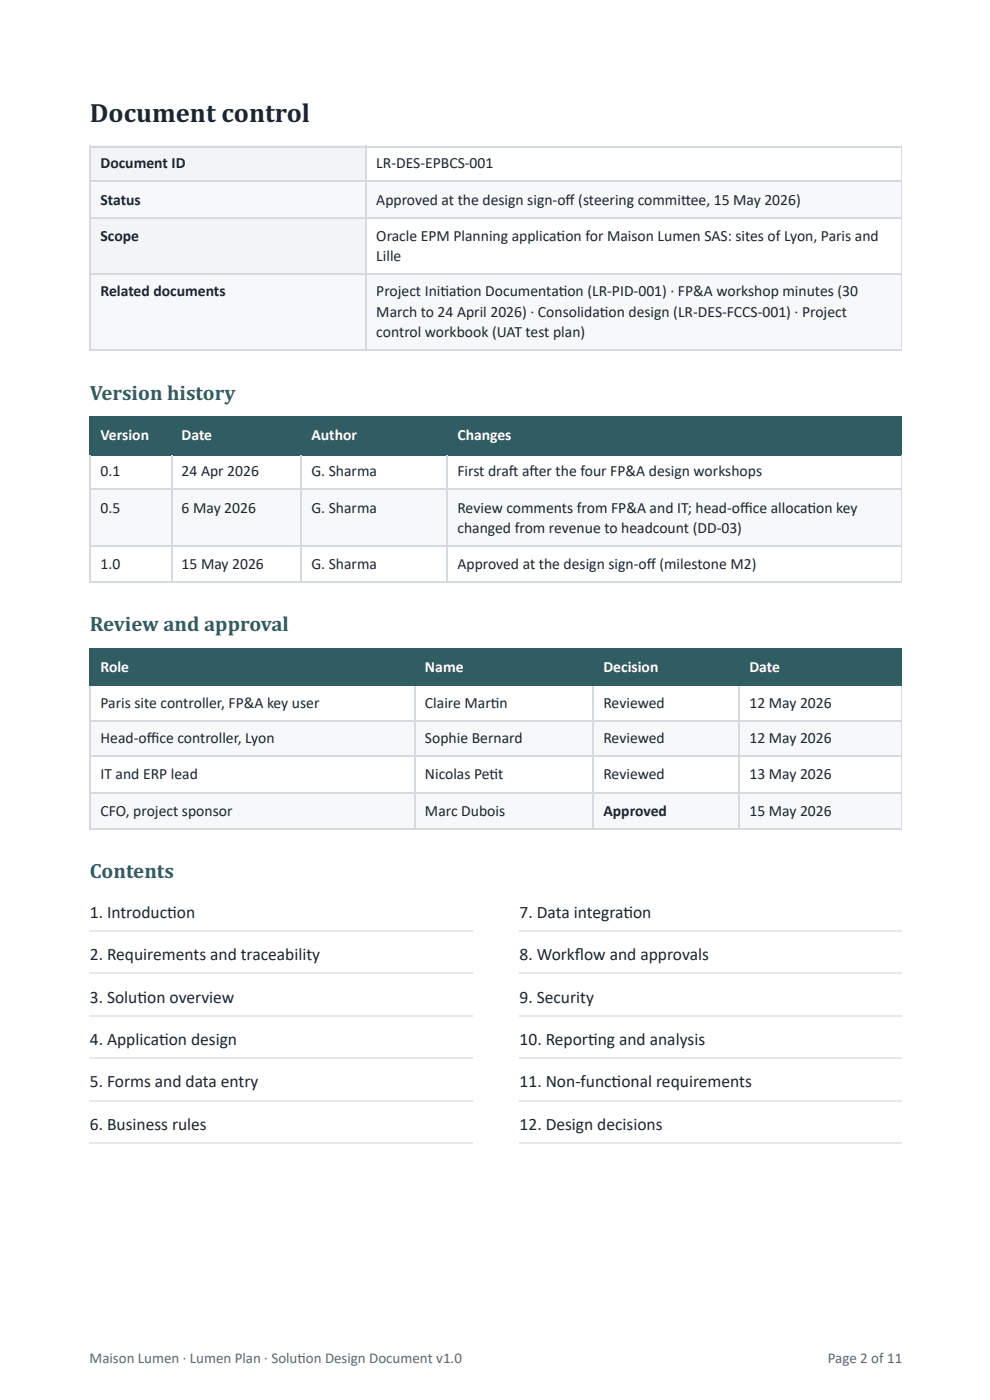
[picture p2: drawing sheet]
<svg xmlns="http://www.w3.org/2000/svg" width="210mm" height="297mm" viewBox="0 0 210 297" stroke-linecap="round" stroke-linejoin="round" font-family="sans-serif">
<defs><g id="words">
<text font-size="5.6" fill="#1c2530" x="19" y="25.9">Document control</text>
<g font-size="4.4" fill="#2f5d62">
<text x="19" y="84.9">Version history</text>
<text x="19" y="133.9">Review and approval</text>
<text x="19" y="186.3">Contents</text>
</g>
<g font-size="3.7" fill="#1c2530">
<text x="19" y="194.7">1. Introduct</text>
<text x="35.4" y="194.7">ion</text>
<text x="110.2" y="194.7">7. Data integrat</text>
<text x="132.2" y="194.7">ion</text>
<text x="19" y="203.7">2. Requirements and traceability</text>
<text x="110.2" y="203.7">8. Workfl ow and approvals</text>
<text x="19" y="212.7">3. Solut</text>
<text x="29.1" y="212.7">ion overview</text>
<text x="110.2" y="212.7">9. Security</text>
<text x="19" y="221.7">4. Applicat</text>
<text x="33.7" y="221.7">ion design</text>
<text x="110.2" y="221.7">10. Report</text>
<text x="124.7" y="221.7">ing and analysis</text>
<text x="19" y="230.7">5. Forms and data entry</text>
<text x="110.2" y="230.7">11. Non-funct</text>
<text x="129.7" y="230.7">ional requirements</text>
<text x="19" y="239.7">6. Business rules</text>
<text x="110.2" y="239.7">12. Design decisions</text>
</g>
<g font-size="3.3" fill="#1c2530">
<text x="21.3" y="35.7">Document ID</text>
<text x="79.8" y="35.7">LR-DES-EPBCS-001</text>
<text x="21.3" y="43.4">Status</text>
<text x="79.8" y="43.4">Approved at the design sign-off (steering commitee, 15 May 2026)</text>
<text x="144.4" y="43.4">t</text>
<text x="21.3" y="51.1">Scope</text>
<text x="79.8" y="51.1">Oracle EPM Planning applicaton for Maison Lumen SAS: sites of Lyon, Paris and</text>
<text x="118" y="51.1">i</text>
<text x="79.8" y="55.3">Lille</text>
<text x="21.3" y="62.7">Related documents</text>
<text x="79.8" y="62.7">Project Initaton Documentaton (LR-PID-001) · FP&amp;A workshop minutes (30</text>
<text x="93.4" y="62.7">i i</text>
<text x="118.4" y="62.7">i</text>
<text x="79.8" y="67.2">March to 24 April 2026) · Consolidaton design (LR-DES-FCCS-001) · Project</text>
<text x="79.8" y="71.4">control workbook (UAT test plan)</text>
<text x="127.2" y="67.2">i</text>
<text x="21.3" y="101.1">0.1</text>
<text x="38.5" y="101.1">24 Apr 2026</text>
<text x="66" y="101.1">G. Sharma</text>
<text x="97" y="101.1">First draf afer the four FP&amp;A design workshops</text>
<text x="107.9" y="101.1">t t</text>
<text x="21.3" y="108.7">0.5</text>
<text x="38.5" y="108.7">6 May 2026</text>
<text x="66" y="108.7">G. Sharma</text>
<text x="97" y="108.7">Review comments from FP&amp;A and IT; head-offi ce allocaton key</text>
<text x="97" y="113">changed from revenue to headcount (DD-03)</text>
<text x="171.2" y="108.7">i</text>
<text x="21.3" y="120.6">1.0</text>
<text x="38.5" y="120.6">15 May 2026</text>
<text x="66" y="120.6">G. Sharma</text>
<text x="97" y="120.6">Approved at the design sign-off (milestone M2)</text>
<text x="21.3" y="150.3">Paris site controller, FP&amp;A key user</text>
<text x="90.1" y="150.3">Claire Martn</text>
<text x="104.1" y="150.3">i</text>
<text x="127.9" y="150.3">Reviewed</text>
<text x="158.9" y="150.3">12 May 2026</text>
<text x="21.3" y="157.7">Head-offi ce controller, Lyon</text>
<text x="90.1" y="157.7">Sophie Bernard</text>
<text x="127.9" y="157.7">Reviewed</text>
<text x="158.9" y="157.7">12 May 2026</text>
<text x="21.3" y="165.4">IT and ERP lead</text>
<text x="90.1" y="165.4">Nicolas Pett</text>
<text x="103.8" y="165.4">i</text>
<text x="127.9" y="165.4">Reviewed</text>
<text x="158.9" y="165.4">13 May 2026</text>
<text x="21.3" y="173">CFO, project sponsor</text>
<text x="90.1" y="173">Marc Dubois</text>
<text x="127.9" y="173">Approved</text>
<text x="158.9" y="173">15 May 2026</text>
</g>
<g font-size="3.3" fill="#fff">
<text x="21.3" y="93.4">Version</text>
<text x="38.5" y="93.4">Date</text>
<text x="66" y="93.4">Author</text>
<text x="97" y="93.4">Changes</text>
<text x="21.3" y="142.6">Role</text>
<text x="90.1" y="142.6">Name</text>
<text x="127.9" y="142.6">Decision</text>
<text x="158.9" y="142.6">Date</text>
</g>
<g font-size="3.2" fill="#5b6673">
<text x="19" y="289.2">Maison Lumen · Lumen Plan · Solut</text>
<text x="63.1" y="289.2">ion Design Document v1.0</text>
<text x="175.5" y="289.2">Page 2 of 11</text>
</g>
</g></defs>
<path d="M19.3 31h58.5v7.6h-58.5z" fill="#f3f4f6"/>
<g fill="#f7f8fa">
<path d="M19.3 38.6h58.5v7.4h-58.5z"/>
<path d="M77.8 38.6h113.3v7.4h-113.3z"/>
</g>
<path d="M19.3 46h58.5v11.9h-58.5z" fill="#f3f4f6"/>
<g fill="#f7f8fa">
<path d="M19.3 57.9h58.5v16.2h-58.5z"/>
<path d="M77.8 57.9h113.3v16.2h-113.3z"/>
</g>
<path d="M19 31.1h172.1M19 38.5h172.1M19.2 31v43.3M77.7 31v43.3M19 46.2h172.1M19 58.1h172.1M19 74.2h172.1" fill="none" stroke="#d5dae0" stroke-width=".26"/>
<path d="M191.1 31v43.3" fill="none" stroke="#d5dae0" stroke-width=".21"/>
<g fill="#2f5d62">
<path d="M19.3 88.6h17.2v7.7h-17.2z"/>
<path d="M36.5 88.6h27.5v7.7h-27.5z"/>
<path d="M64 88.6h31v7.7h-31z"/>
<path d="M95 88.6h96.1v7.7h-96.1z"/>
</g>
<g fill="#f7f8fa">
<path d="M19.3 104h17.2v11.9h-17.2z"/>
<path d="M36.5 104h27.5v11.9h-27.5z"/>
<path d="M64 104h31v11.9h-31z"/>
<path d="M95 104h96.1v11.9h-96.1z"/>
</g>
<path d="M19 88.5h172.1M19 96.4h172.1M19.2 88.4v8.2M36.4 88.4v8.2M63.9 88.4v8.2M94.9 88.4v8.2" fill="none" stroke="#2f5d62" stroke-width=".26"/>
<path d="M191.1 88.4v8.2" fill="none" stroke="#2f5d62" stroke-width=".21"/>
<path d="M19.2 96.6v27M36.4 96.6v27M63.9 96.6v27M94.9 96.6v27M19 103.8h172.1M19 115.8h172.1M19 123.4h172.1" fill="none" stroke="#d5dae0" stroke-width=".26"/>
<path d="M191.1 96.6v27" fill="none" stroke="#d5dae0" stroke-width=".21"/>
<g fill="#2f5d62">
<path d="M19.3 137.6h68.8v7.9h-68.8z"/>
<path d="M88.1 137.6h37.8v7.9h-37.8z"/>
<path d="M125.9 137.6h31v7.9h-31z"/>
<path d="M156.9 137.6h34.2v7.9h-34.2z"/>
</g>
<g fill="#f7f8fa">
<path d="M19.3 152.9h68.8v7.7h-68.8z"/>
<path d="M88.1 152.9h37.8v7.7h-37.8z"/>
<path d="M125.9 152.9h31v7.7h-31z"/>
<path d="M156.9 152.9h34.2v7.7h-34.2z"/>
<path d="M19.3 168.3h68.8v7.4h-68.8z"/>
<path d="M88.1 168.3h37.8v7.4h-37.8z"/>
<path d="M125.9 168.3h31v7.4h-31z"/>
<path d="M156.9 168.3h34.2v7.4h-34.2z"/>
</g>
<path d="M19 137.7h172.1M19.2 137.6v7.9M88 137.6v7.9M125.8 137.6v7.9M156.8 137.6v7.9M19 145.4h172.1" fill="none" stroke="#2f5d62" stroke-width=".26"/>
<path d="M191.1 137.6v7.9" fill="none" stroke="#2f5d62" stroke-width=".21"/>
<path d="M19 153.1h172.1M19.2 145.5v30.4M88 145.5v30.4M125.8 145.5v30.4M156.8 145.5v30.4M19 160.5h172.1M19 168.1h172.1M19 175.8h172.1" fill="none" stroke="#d5dae0" stroke-width=".26"/>
<path d="M191.1 145.5v30.4" fill="none" stroke="#d5dae0" stroke-width=".21"/>
<path d="M19 197.5h81.3M110.1 197.5h81M19 206.5h81.3M19 215.5h81.3M110.1 206.5h81M110.1 215.5h81M19 224.5h81.3M19 233.5h81.3M110.1 224.5h81M110.1 233.5h81M19 242.5h81.3M110.1 242.5h81" fill="none" stroke="#e5e8ec" stroke-width=".26"/>
<use href="#words"/>
</svg>
